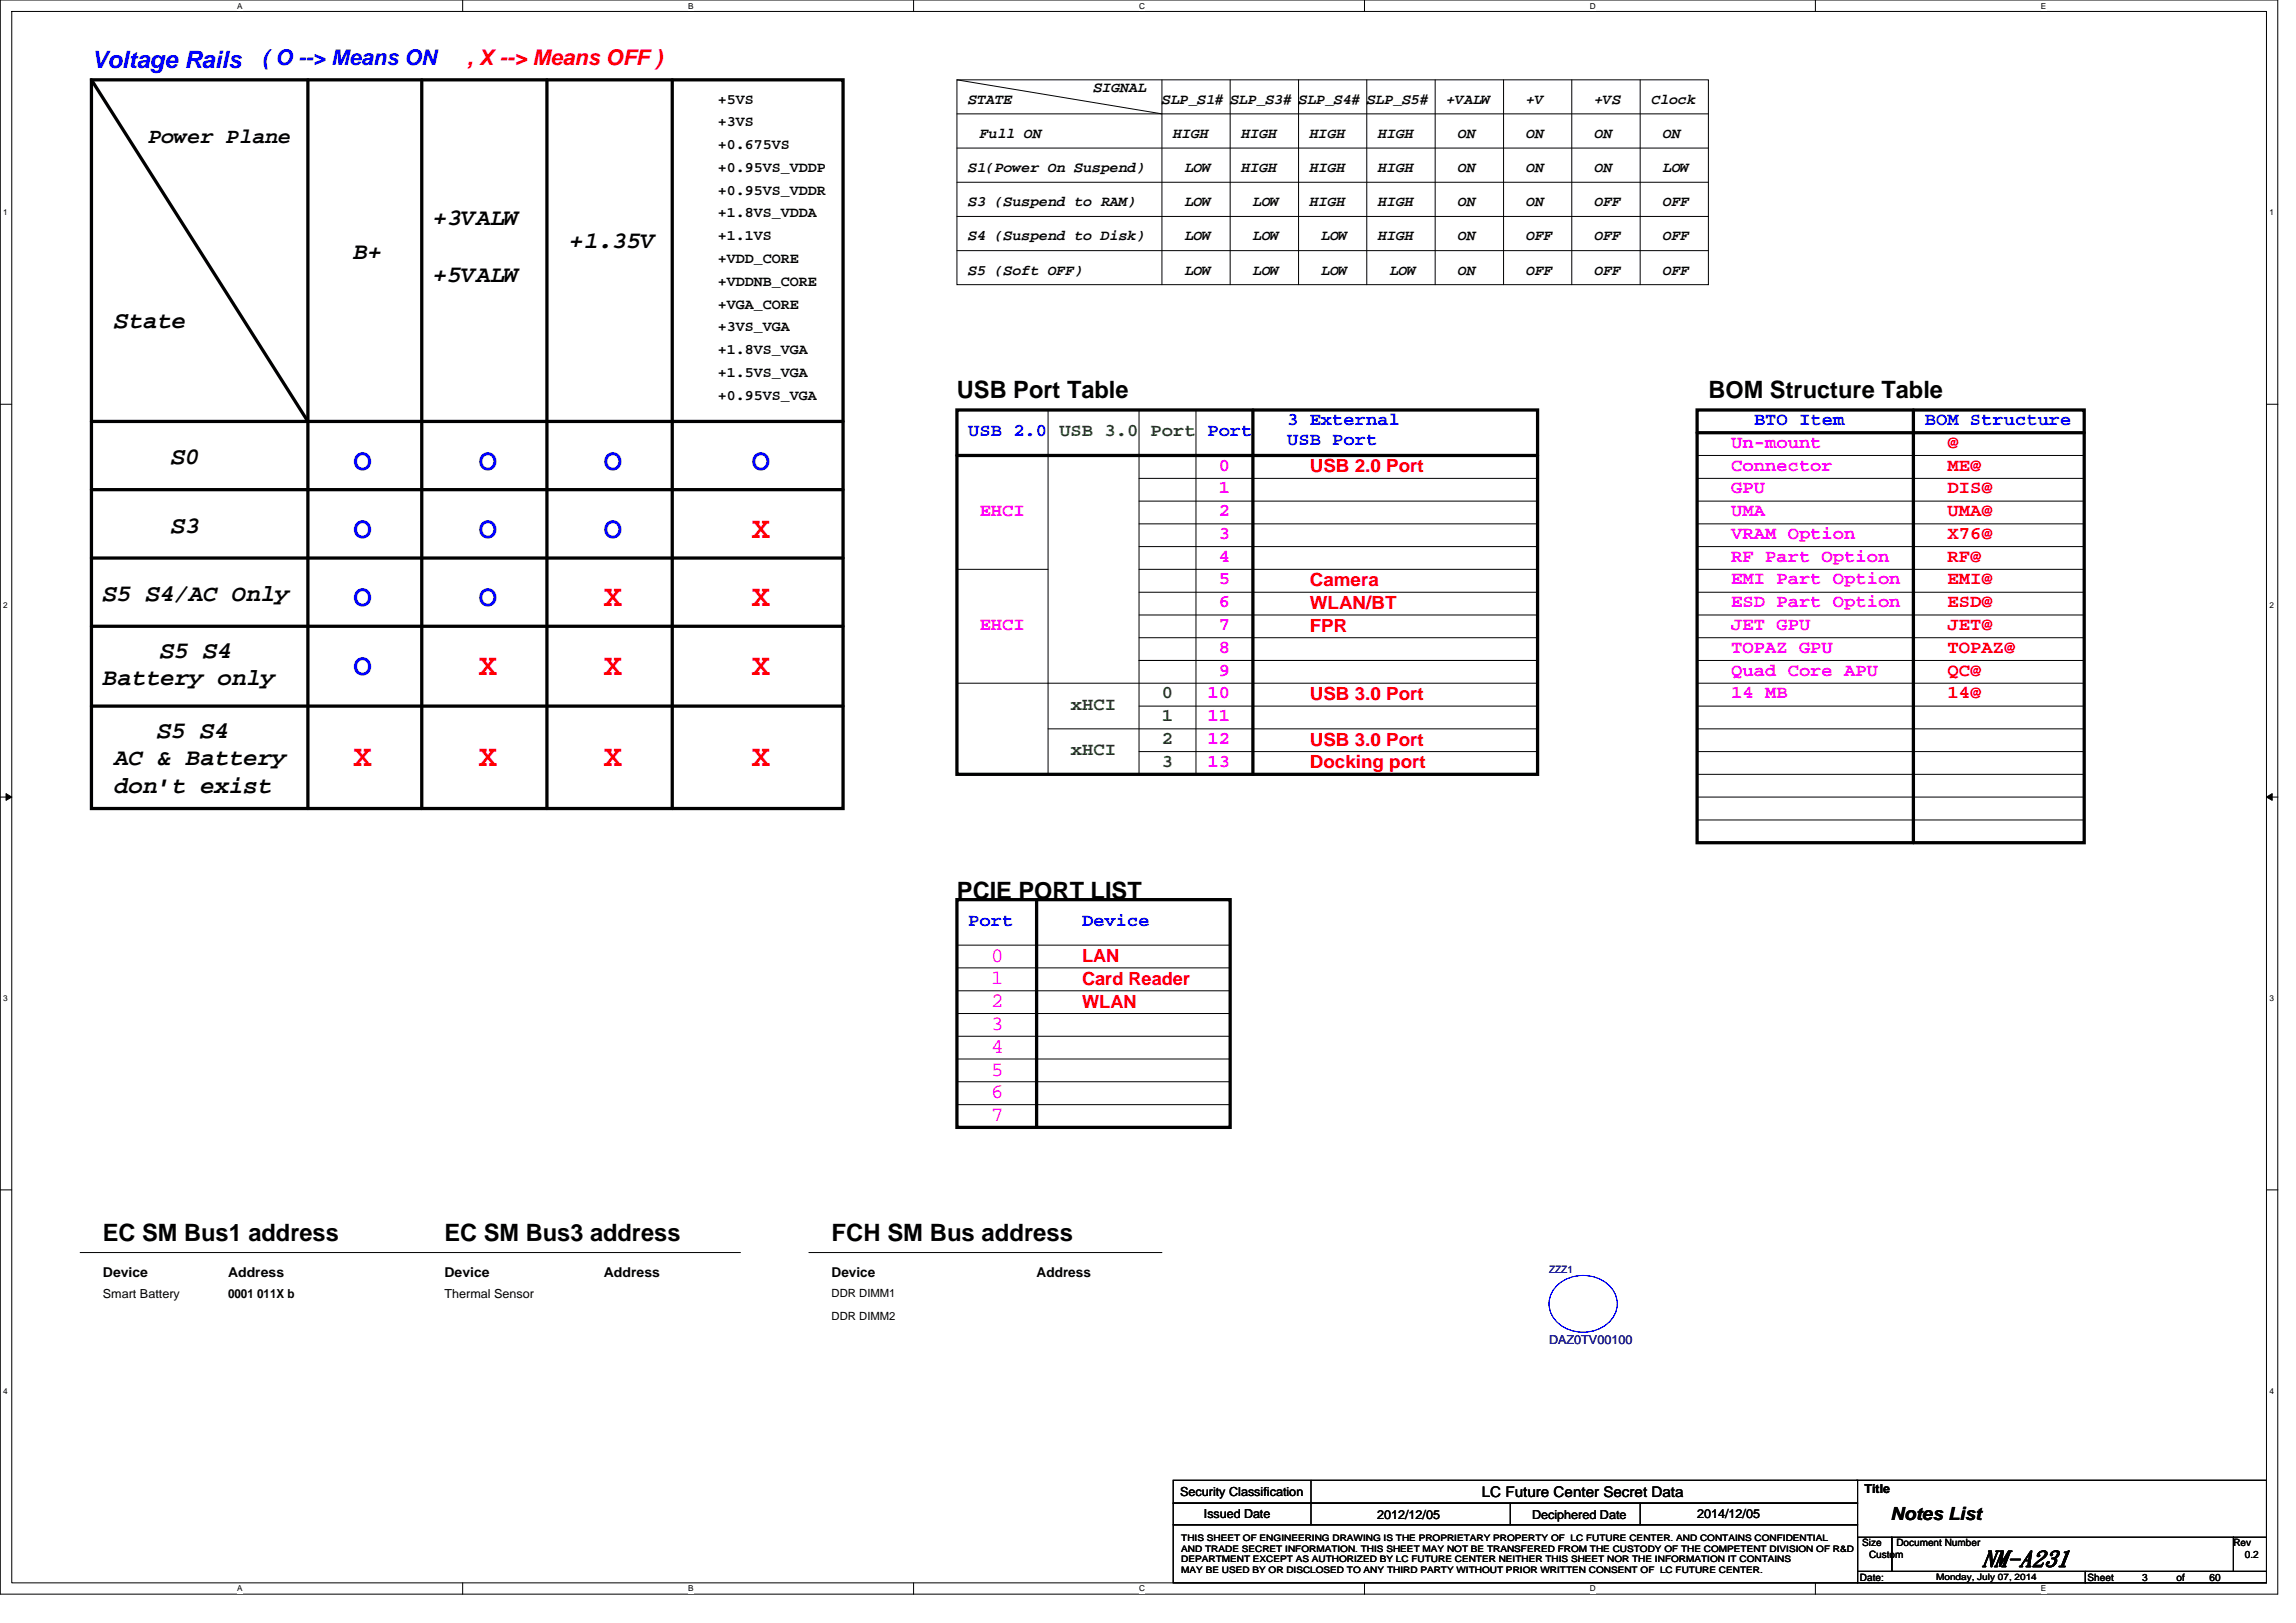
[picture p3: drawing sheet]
<svg xmlns="http://www.w3.org/2000/svg" width="297mm" height="210mm" viewBox="0 0 297 210" stroke-linecap="round" stroke-linejoin="round" font-family="sans-serif">
<defs><g id="words">
<g font-size="4" fill="#00f">
<text x="45.7" y="60.8">O</text>
<text x="61.9" y="60.8">O</text>
<text x="78.1" y="60.8">O</text>
<text x="97.3" y="60.8">O</text>
<text x="45.7" y="69.6">O</text>
<text x="61.9" y="69.6">O</text>
<text x="78.1" y="69.6">O</text>
<text x="45.7" y="78.4">O</text>
<text x="61.9" y="78.4">O</text>
<text x="45.7" y="87.3">O</text>
</g>
<g font-size="4" fill="#f00">
<text x="97.3" y="69.6">X</text>
<text x="78.1" y="78.4">X</text>
<text x="97.3" y="78.4">X</text>
<text x="61.9" y="87.3">X</text>
<text x="78.1" y="87.3">X</text>
<text x="97.3" y="87.3">X</text>
<text x="45.7" y="99.1">X</text>
<text x="61.9" y="99.1">X</text>
<text x="78.1" y="99.1">X</text>
<text x="97.3" y="99.1">X</text>
</g>
<text font-size="3.1" fill="#00f" x="11.8" y="8.8">Voltage Rails</text>
<g font-size="3.1">
<text x="56" y="29.1">+3VALW</text>
<text x="45.7" y="33.6">B+</text>
<text x="73.7" y="32.1">+1.35V</text>
<text x="56" y="36.5">+5VALW</text>
<text x="14.8" y="42.4">State</text>
<text x="123.8" y="51.5">USB Port Table</text>
<text x="221" y="51.5">BOM Structure Table</text>
<text x="22.1" y="60.1">S0</text>
<text x="22.1" y="68.9">S3</text>
<text x="13.3" y="77.8">S5 S4/AC Only</text>
<text x="13.3" y="88.7">Battery only</text>
<text x="20.7" y="85.1">S5 S4</text>
<text x="20.3" y="95.4">S5 S4</text>
<text x="14.8" y="99">AC &amp; Battery</text>
<text x="14.8" y="102.6">don't exist</text>
<text x="123.8" y="116.3">PCIE PORT LIST</text>
<text x="13.3" y="160.5">EC SM Bus1 address</text>
<text x="57.5" y="160.5">EC SM Bus3 address</text>
<text x="107.6" y="160.5">FCH SM Bus address</text>
</g>
<text font-size="3" x="256.4" y="202.6">NM-A231</text>
<text font-size="2.8" fill="#00f" x="33.9" y="8.5">( O --&gt; Means ON</text>
<text font-size="2.8" fill="#f00" x="60.4" y="8.5">, X --&gt; Means OFF )</text>
<text font-size="2.8" x="19.2" y="18.6">Power Plane</text>
<g font-size="2.6" fill="#f0f">
<text x="128.2" y="124.4">0</text>
<text x="128.2" y="130.3">2</text>
<text x="128.2" y="127.4">1</text>
<text x="128.2" y="133.3">3</text>
<text x="128.2" y="136.2">4</text>
<text x="128.2" y="139.1">5</text>
<text x="128.2" y="142.1">6</text>
<text x="128.2" y="145.1">7</text>
</g>
<g font-size="2.3" fill="#00f">
<text x="125.3" y="56.5">USB 2.0</text>
<text x="156.2" y="56.5">Port</text>
<text x="166.5" y="55">3 External</text>
<text x="166.5" y="57.6">USB Port</text>
<text x="226.9" y="55">BTO Item</text>
<text x="249" y="55">BOM Structure</text>
<text x="125.3" y="119.8">Port</text>
<text x="140" y="119.8">Device</text>
</g>
<g font-size="2.3" fill="#008000">
<text x="137.1" y="56.5">USB 3.0</text>
<text x="148.8" y="56.5">Port</text>
<text x="138.5" y="91.8">xHCI</text>
<text x="150.3" y="93.3">1</text>
<text x="150.3" y="90.3">0</text>
<text x="138.5" y="97.7">xHCI</text>
<text x="150.3" y="96.2">2</text>
<text x="150.3" y="99.2">3</text>
</g>
<g font-size="2.3" fill="#f0f">
<text x="224" y="57.9">Un-mount</text>
<text x="157.7" y="60.9">0</text>
<text x="157.7" y="63.8">1</text>
<text x="224" y="63.8">GPU</text>
<text x="224" y="60.9">Connector</text>
<text x="126.7" y="66.8">EHCI</text>
<text x="157.7" y="66.8">2</text>
<text x="157.7" y="69.7">3</text>
<text x="224" y="69.7">VRAM Option</text>
<text x="224" y="66.8">UMA</text>
<text x="157.7" y="72.7">4</text>
<text x="157.7" y="75.6">5</text>
<text x="224" y="72.7">RF Part Option</text>
<text x="224" y="75.6">EMI Part Option</text>
<text x="126.7" y="81.5">EHCI</text>
<text x="157.7" y="78.6">6</text>
<text x="157.7" y="81.5">7</text>
<text x="224" y="78.6">ESD Part Option</text>
<text x="224" y="81.5">JET GPU</text>
<text x="157.7" y="84.5">8</text>
<text x="157.7" y="87.4">9</text>
<text x="224" y="84.5">TOPAZ GPU</text>
<text x="224" y="87.4">Quad Core APU</text>
<text x="156.2" y="90.3">10</text>
<text x="156.2" y="93.3">11</text>
<text x="224" y="90.3">14 MB</text>
<text x="156.2" y="96.2">12</text>
<text x="156.2" y="99.2">13</text>
</g>
<g font-size="2.3" fill="#f00">
<text x="252" y="57.9">@</text>
<text x="169.5" y="61.1">USB 2.0 Port</text>
<text x="252" y="63.8">DIS@</text>
<text x="252" y="60.9">ME@</text>
<text x="252" y="66.8">UMA@</text>
<text x="252" y="69.7">X76@</text>
<text x="169.5" y="75.8">Camera</text>
<text x="252" y="75.6">EMI@</text>
<text x="252" y="72.7">RF@</text>
<text x="169.5" y="78.8">WLAN/BT</text>
<text x="169.5" y="81.7">FPR</text>
<text x="252" y="78.6">ESD@</text>
<text x="252" y="81.5">JET@</text>
<text x="252" y="84.5">TOPAZ@</text>
<text x="252" y="87.4">QC@</text>
<text x="169.5" y="90.6">USB 3.0 Port</text>
<text x="252" y="90.3">14@</text>
<text x="169.5" y="99.4">Docking port</text>
<text x="169.5" y="96.5">USB 3.0 Port</text>
<text x="140" y="124.5">LAN</text>
<text x="140" y="130.4">WLAN</text>
<text x="140" y="127.4">Card Reader</text>
</g>
<text font-size="2.3" x="244.6" y="196.6">Notes List</text>
<g font-size="1.9">
<text x="141.5" y="12">SIGNAL</text>
<text x="92.9" y="16.3">+3VS</text>
<text x="92.9" y="13.4">+5VS</text>
<text x="125.3" y="13.4">STATE</text>
<text x="126.7" y="17.8">Full ON</text>
<text x="150.3" y="13.4">SLP_S1# SLP_S3# SLP_S4# SLP_S5#</text>
<text x="151.8" y="17.8">HIGH</text>
<text x="160.6" y="17.8">HIGH</text>
<text x="169.5" y="17.8">HIGH</text>
<text x="178.3" y="17.8">HIGH</text>
<text x="187.1" y="13.4">+VALW</text>
<text x="188.6" y="17.8">ON</text>
<text x="197.5" y="13.4">+V</text>
<text x="197.5" y="17.8">ON</text>
<text x="206.3" y="13.4">+VS</text>
<text x="206.3" y="17.8">ON</text>
<text x="213.6" y="13.4">Clock</text>
<text x="215.1" y="17.8">ON</text>
<text x="92.9" y="19.3">+0.675VS</text>
<text x="92.9" y="22.2">+0.95VS_VDDP</text>
<text x="125.3" y="22.3">S1(Power On Suspend)</text>
<text x="153.3" y="22.3">LOW</text>
<text x="160.6" y="22.3">HIGH</text>
<text x="169.5" y="22.3">HIGH</text>
<text x="178.3" y="22.3">HIGH</text>
<text x="188.6" y="22.3">ON</text>
<text x="197.5" y="22.3">ON</text>
<text x="206.3" y="22.3">ON</text>
<text x="215.1" y="22.3">LOW</text>
<text x="92.9" y="28.1">+1.8VS_VDDA</text>
<text x="92.9" y="25.2">+0.95VS_VDDR</text>
<text x="125.3" y="26.7">S3 (Suspend to RAM)</text>
<text x="153.3" y="26.7">LOW</text>
<text x="162.1" y="26.7">LOW</text>
<text x="169.5" y="26.7">HIGH</text>
<text x="178.3" y="26.7">HIGH</text>
<text x="188.6" y="26.7">ON</text>
<text x="197.5" y="26.7">ON</text>
<text x="206.3" y="26.7">OFF</text>
<text x="215.1" y="26.7">OFF</text>
<text x="92.9" y="34">+VDD_CORE</text>
<text x="92.9" y="31.1">+1.1VS</text>
<text x="125.3" y="31.1">S4 (Suspend to Disk)</text>
<text x="125.3" y="35.5">S5 (Soft OFF)</text>
<text x="153.3" y="35.5">LOW</text>
<text x="153.3" y="31.1">LOW</text>
<text x="162.1" y="35.5">LOW</text>
<text x="162.1" y="31.1">LOW</text>
<text x="170.9" y="35.5">LOW</text>
<text x="170.9" y="31.1">LOW</text>
<text x="178.3" y="31.1">HIGH</text>
<text x="179.8" y="35.5">LOW</text>
<text x="188.6" y="31.1">ON</text>
<text x="188.6" y="35.5">ON</text>
<text x="197.5" y="31.1">OFF</text>
<text x="197.5" y="35.5">OFF</text>
<text x="206.3" y="31.1">OFF</text>
<text x="206.3" y="35.5">OFF</text>
<text x="215.1" y="31.1">OFF</text>
<text x="215.1" y="35.5">OFF</text>
<text x="92.9" y="39.9">+VGA_CORE</text>
<text x="92.9" y="37">+VDDNB_CORE</text>
<text x="92.9" y="45.8">+1.8VS_VGA</text>
<text x="92.9" y="42.9">+3VS_VGA</text>
<text x="92.9" y="51.7">+0.95VS_VGA</text>
<text x="92.9" y="48.8">+1.5VS_VGA</text>
<text x="191.7" y="193.7">LC Future Center Secret Data</text>
</g>
<g font-size="1.8">
<text x="13.3" y="165.2">Device</text>
<text x="29.5" y="165.2">Address</text>
<text x="57.5" y="165.2">Device</text>
<text x="78.1" y="165.2">Address</text>
<text x="107.6" y="165.2">Device</text>
<text x="134.1" y="165.2">Address</text>
</g>
<g font-size="1.6">
<text x="13.3" y="167.9">Smart Battery</text>
<text x="29.5" y="168">0001 011X b</text>
<text x="57.5" y="167.9">Thermal Sensor</text>
<text x="152.7" y="193.5">Security Classification</text>
<text x="155.8" y="196.3">Issued Date</text>
<text x="178.2" y="196.5">2012/12/05</text>
<text x="198.2" y="196.5">Deciphered Date</text>
<text x="219.6" y="196.3">2014/12/05</text>
<text x="241.2" y="193.1">Title</text>
</g>
<text font-size="1.6" fill="#000080" x="200.4" y="173.8">DAZ0TV00100</text>
<g font-size="1.5">
<text x="107.6" y="167.8">DDR DIMM1</text>
<text x="107.6" y="170.7">DDR DIMM2</text>
</g>
<text font-size="1.3" fill="#000080" x="200.4" y="164.7">ZZZ1</text>
<g font-size="1.3">
<text x="240.9" y="200.1">Size</text>
<text x="241.8" y="201.5">Custom</text>
<text x="245.3" y="200.1">Document Number</text>
<text x="288.9" y="200.1">Rev</text>
<text x="290.4" y="201.5">0.2</text>
<text x="240.6" y="204.5">Date:</text>
<text x="270.1" y="204.5">Sheet</text>
<text x="277.2" y="204.5">3</text>
<text x="281.6" y="204.5">of</text>
<text x="285.9" y="204.5">60</text>
</g>
<g font-size="1.2">
<text x="152.8" y="199.4">THIS SHEET OF ENGINEERING DRAWING IS THE PROPRIETARY PROPERTY OF LC FUTURE CENTER. AND CONTAINS CONFIDENTIAL</text>
<text x="152.8" y="200.8">AND TRADE SECRET INFORMATION. THIS SHEET MAY NOT BE TRANSFERED FROM THE CUSTODY OF THE COMPETENT DIVISION OF R&amp;D</text>
<text x="152.8" y="202.1">DEPARTMENT EXCEPT AS AUTHORIZED BY LC FUTURE CENTER NEITHER THIS SHEET NOR THE INFORMATION IT CONTAINS</text>
<text x="152.8" y="203.5">MAY BE USED BY OR DISCLOSED TO ANY THIRD PARTY WITHOUT PRIOR WRITTEN CONSENT OF LC FUTURE CENTER.</text>
<text x="250.5" y="204.4">Monday, July 07, 2014</text>
</g>
<g font-size="1.1">
<text x="30.7" y="1.1">A</text>
<text x="89" y="1.1">B</text>
<text x="147.4" y="1.1">C</text>
<text x="205.7" y="1.1">D</text>
<text x="264" y="1.1">E</text>
<text x=".4" y="27.8">1</text>
<text x="293.6" y="27.8">1</text>
<text x=".4" y="78.7">2</text>
<text x="293.6" y="78.7">2</text>
<text x=".4" y="129.5">3</text>
<text x="293.6" y="129.5">3</text>
<text x=".4" y="180.3">4</text>
<text x="293.6" y="180.3">4</text>
<text x="30.7" y="205.9">A</text>
<text x="89" y="205.9">B</text>
<text x="147.4" y="205.9">C</text>
<text x="205.7" y="205.9">D</text>
<text x="264" y="205.9">E</text>
</g>
</g></defs>
<path d="M0 0h294.7v206.2h-294.7zM1.5 1.5h291.7v203.3h-291.7z" fill="none" stroke="#000" stroke-width=".13"/>
<g fill="#fff">
<path d="M30.7 .1h.7v1.2h-.7z"/>
<path d="M30.7 204.9h.7v1.2h-.7z"/>
</g>
<path d="M59.9 0v1.5M59.9 204.8v1.5" fill="none" stroke="#000" stroke-width=".13"/>
<g fill="#fff">
<path d="M89 .1h.7v1.2h-.7z"/>
<path d="M89 204.9h.7v1.2h-.7z"/>
</g>
<path d="M118.2 0v1.5M118.2 204.8v1.5" fill="none" stroke="#000" stroke-width=".13"/>
<g fill="#fff">
<path d="M147.4 .1h.7v1.2h-.7z"/>
<path d="M147.4 204.9h.7v1.2h-.7z"/>
</g>
<path d="M176.5 0v1.5M176.5 204.8v1.5" fill="none" stroke="#000" stroke-width=".13"/>
<g fill="#fff">
<path d="M205.7 .1h.7v1.2h-.7z"/>
<path d="M205.7 204.9h.7v1.2h-.7z"/>
</g>
<path d="M234.9 0v1.5M234.9 204.8v1.5" fill="none" stroke="#000" stroke-width=".13"/>
<g fill="#fff">
<path d="M264 .1h.7v1.2h-.7z"/>
<path d="M264 204.9h.7v1.2h-.7z"/>
<path d="M.4 26.9h.6v1.2h-.6z"/>
<path d="M293.6 26.9h.6v1.2h-.6z"/>
<path d="M.4 77.7h.6v1.2h-.6z"/>
<path d="M293.6 77.7h.6v1.2h-.6z"/>
</g>
<path d="M0 52.3h1.5M293.2 52.3h1.5" fill="none" stroke="#000" stroke-width=".13"/>
<g fill="#fff">
<path d="M.4 128.5h.6v1.2h-.6z"/>
<path d="M293.6 128.5h.6v1.2h-.6z"/>
</g>
<path d="M0 103.1h1.5M293.2 103.1h1.5" fill="none" stroke="#000" stroke-width=".13"/>
<path d="M.8 102.7l.7 .4-.7 .4zM293.2 103.1l.8-.4v.8z" fill="#000" stroke="#000" stroke-width=".13"/>
<g fill="#fff">
<path d="M.4 179.3h.6v1.2h-.6z"/>
<path d="M293.6 179.3h.6v1.2h-.6z"/>
</g>
<g fill="none" stroke="#000" stroke-width=".13">
<path d="M123.8 10.3h97.2v26.5h-97.2zM123.8 14.7h97.2M123.8 19.2h97.2M123.8 10.3l26.5 4.4M150.3 10.3v26.5M159.1 10.3v26.5M168 10.3v26.5M176.8 10.3v26.5M185.7 10.3v26.5M194.5 10.3v26.5M203.3 10.3v26.5M212.2 10.3v26.5"/>
<path d="M123.8 23.6h97.2M123.8 28h97.2M123.8 32.4h97.2M135.6 53v47.2M147.4 53v47.2M154.7 53v47.2M219.6 58.9h50M123.8 73.7h11.8M147.4 61.9h51.5M147.4 76.6h51.5M147.4 73.7h51.5M147.4 70.7h51.5"/>
<path d="M147.4 67.8h51.5M147.4 64.8h51.5M147.4 79.6h51.5M219.6 61.9h50M219.6 64.8h50M219.6 67.8h50M219.6 70.7h50M219.6 73.7h50M219.6 76.6h50M219.6 79.6h50M123.8 88.4h75.1M135.6 94.3h63.3"/>
<path d="M147.4 97.2h51.5M147.4 91.4h51.5M147.4 82.5h51.5M147.4 85.4h51.5M219.6 94.3h50M219.6 97.2h50M219.6 91.4h50M219.6 82.5h50M219.6 85.4h50M219.6 88.4h50M219.6 106.1h50M219.6 100.2h50"/>
<path d="M219.6 103.1h50M123.8 137h35.3M123.8 134.1h35.3M123.8 131.1h35.3M123.8 128.2h35.3M123.8 125.2h35.3M123.8 122.3h35.3M123.8 140h35.3M0 153.9h1.5M123.8 142.9h35.3M293.2 153.9h1.5M10.4 162.1h85.4"/>
<path d="M104.6 162.1h45.7M151.8 191.5h88.5v3h-88.5zM151.8 194.5h88.5v2.8h-88.5zM151.8 197.3h88.5v7.5h-88.5zM169.6 191.5v5.8M195.4 194.5v2.8M212.2 194.5v2.8M240.2 191.5h53v7.4M240.3 198.9h4.4v4.4h-4.4zM244.7 198.9h44.2v4.4h-44.2zM288.9 198.9h4.3v4.4h-4.3zM240.3 203.3h29.5v1.5h-29.5z"/>
<path d="M269.8 203.3h23.4v1.5h-23.4z"/>
</g>
<g fill="none" stroke="#000" stroke-width=".42">
<path d="M11.8 10.3h97.3v94.3h-97.3zM11.8 10.3l28 44.2M39.8 10.3v94.3M54.6 10.3v94.3M70.8 10.3v94.3M87 10.3v94.3M11.8 54.5h97.3M123.8 53h75.1v47.2h-75.1zM123.8 58.9h75.1M162.1 53v47.2M219.6 56h50M219.6 53h50v56h-50z"/>
<path d="M247.5 53v56M11.8 72.2h97.3M11.8 63.4h97.3M11.8 81h97.3M11.8 91.4h97.3M123.8 116.4h35.3v29.5h-35.3zM134.1 116.4v29.5"/>
</g>
<path d="M201.7 166.1a4.9 4.9 0 0 1 7.2 1.1 3.5 3.5 0 0 1-2.4 4.9 4.8 4.8 0 0 1-5.8-2 3.2 3.2 0 0 1 1-4z" fill="none" stroke="#00f" stroke-width=".13"/>
<use href="#words"/>
</svg>
